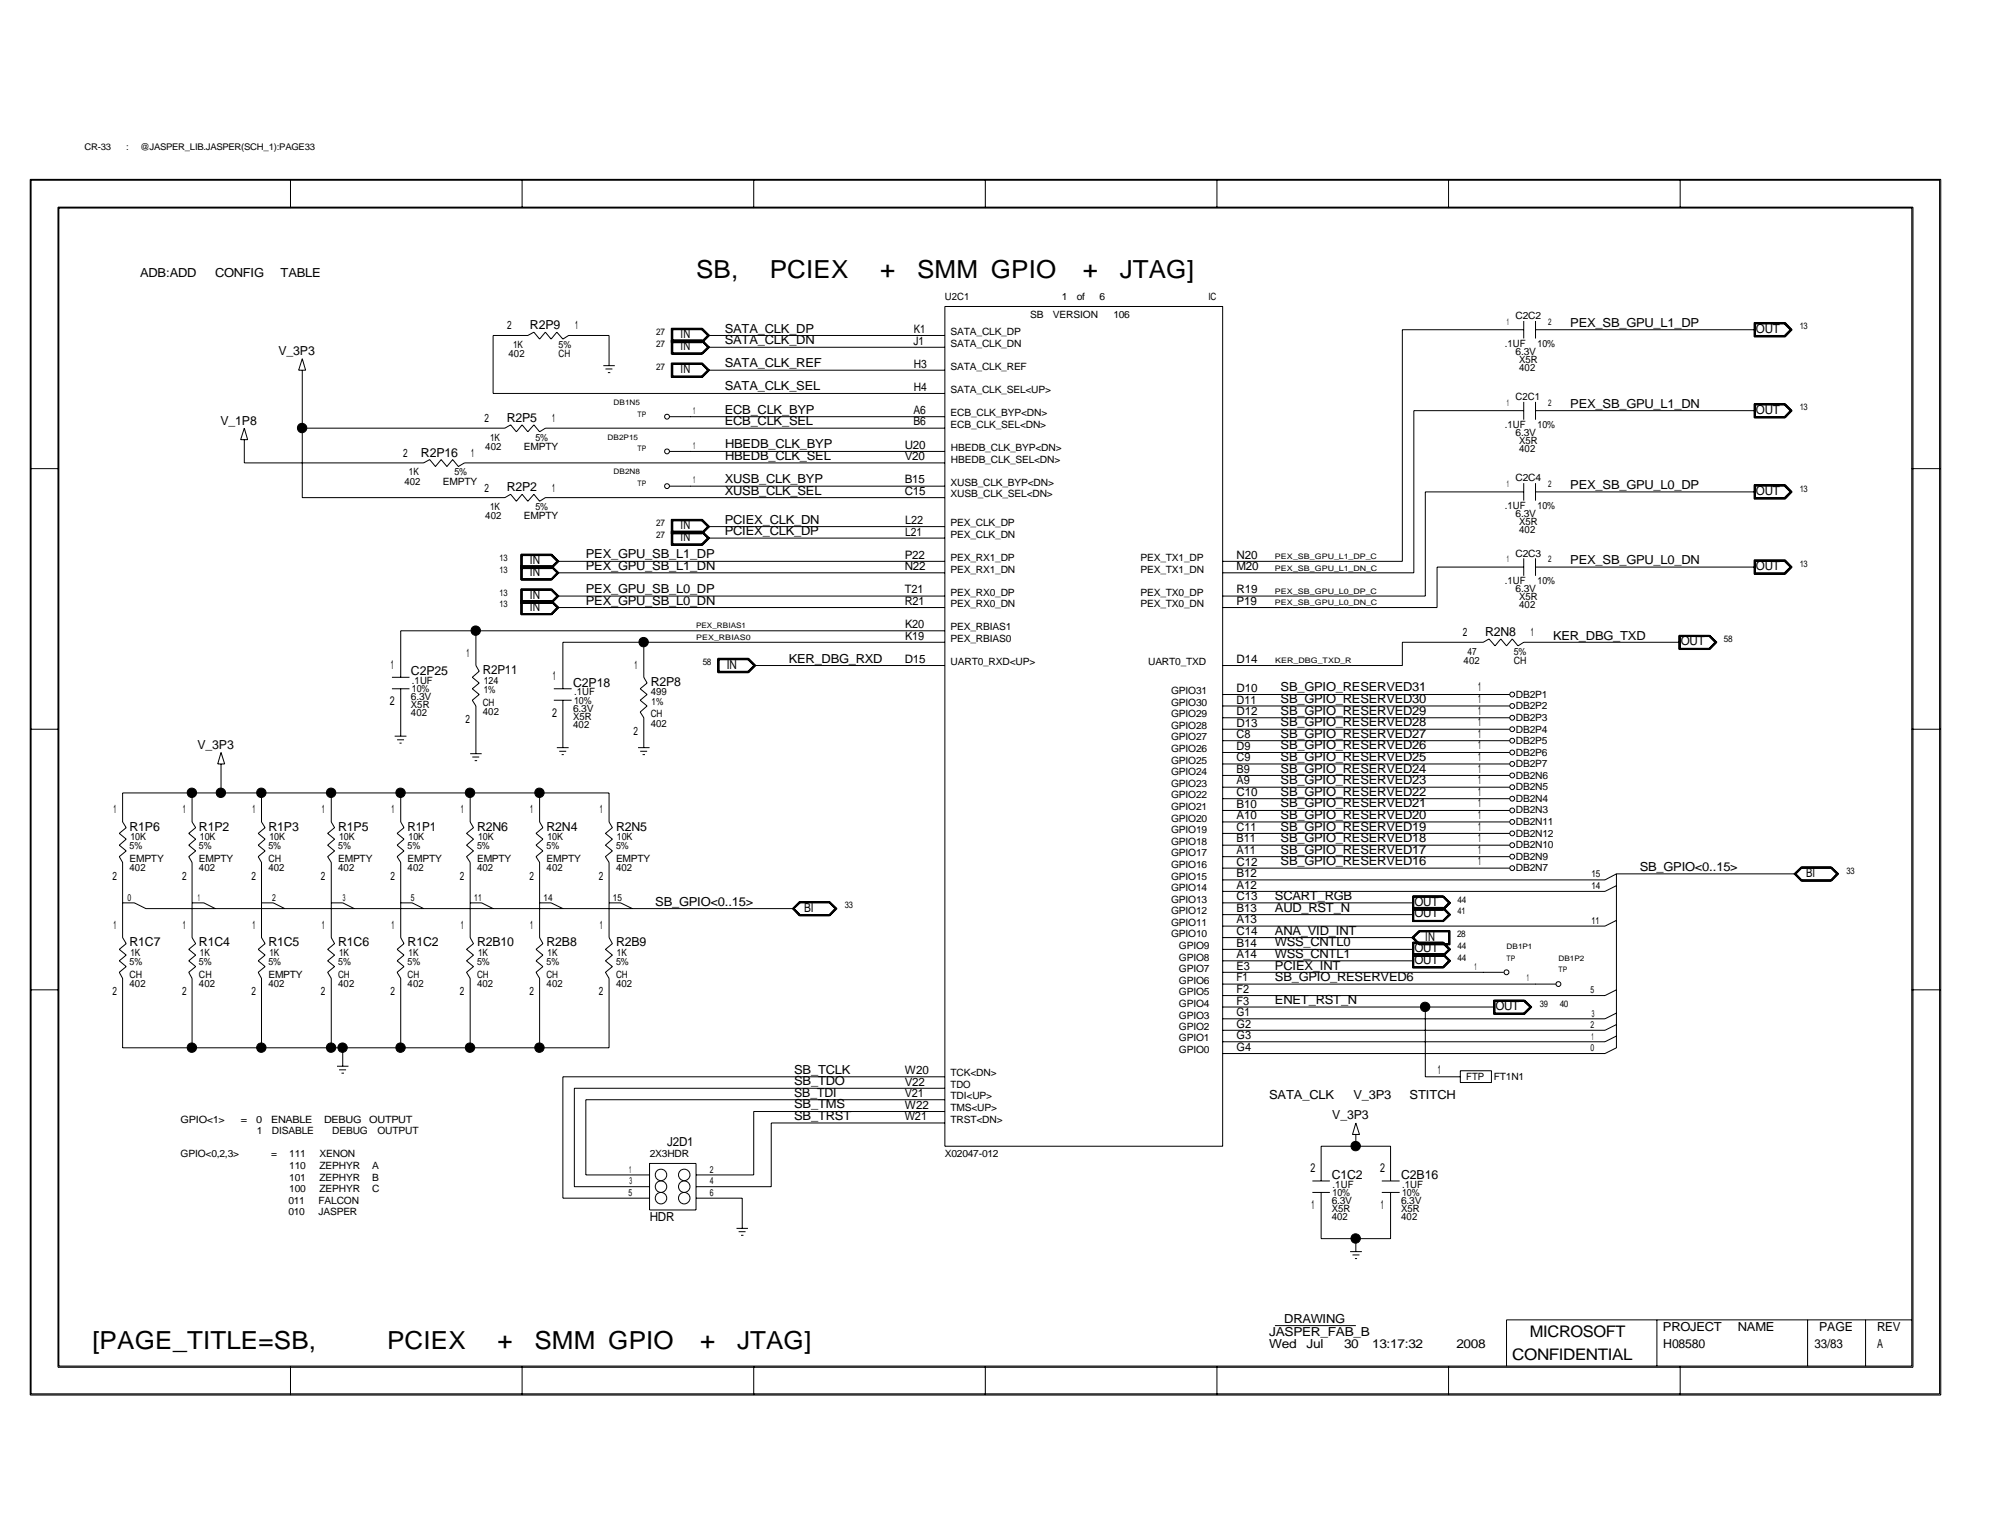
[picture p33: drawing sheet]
<svg xmlns="http://www.w3.org/2000/svg" width="279mm" height="216mm" viewBox="0 0 279 216" stroke-linecap="round" stroke-linejoin="round" font-family="sans-serif">
<defs><g id="words">
<g font-size="3.5">
<text x="97.6" y="38.9">SB,</text>
<text x="107.9" y="38.9">PCIEX</text>
<text x="123.4" y="38.9">+</text>
<text x="128.6" y="38.9">SMM GPIO</text>
<text x="151.8" y="38.9">+</text>
<text x="157" y="38.9">JTAG]</text>
<text x="13" y="189.1">[PAGE_TITLE=SB,</text>
<text x="54.3" y="189.1">PCIEX</text>
<text x="69.8" y="189.1">+</text>
<text x="74.9" y="189.1">SMM GPIO</text>
<text x="98.2" y="189.1">+</text>
<text x="103.3" y="189.1">JTAG]</text>
</g>
<g font-size="2.2">
<text x="212" y="190.7">CONFIDENTIAL</text>
<text x="214.5" y="187.4">MICROSOFT</text>
</g>
<g font-size="1.7">
<text x="19.6" y="38.8">ADB:ADD</text>
<text x="30.1" y="38.8">CONFIG</text>
<text x="39.3" y="38.8">TABLE</text>
<text x="74.3" y="46.1">R2P9</text>
<text x="95.4" y="47.5">IN</text>
<text x="101.6" y="46.7">SATA_CLK_DP</text>
<text x="220.1" y="45.8">PEX_SB_GPU_L1_DP</text>
<text x="246.2" y="46.7">OUT</text>
<text x="39" y="49.8">V_3P3</text>
<text x="95.4" y="52.3">IN</text>
<text x="95.4" y="49.1">IN</text>
<text x="101.6" y="51.5">SATA_CLK_REF</text>
<text x="101.6" y="48.3">SATA_CLK_DN</text>
<text x="30.9" y="59.5">V_1P8</text>
<text x="71" y="59.1">R2P5</text>
<text x="101.6" y="58">ECB_CLK_BYP</text>
<text x="101.6" y="59.6">ECB_CLK_SEL</text>
<text x="101.6" y="54.7">SATA_CLK_SEL</text>
<text x="220.1" y="57.2">PEX_SB_GPU_L1_DN</text>
<text x="246.2" y="58">OUT</text>
<text x="59" y="64">R2P16</text>
<text x="101.6" y="62.9">HBEDB_CLK_BYP</text>
<text x="101.6" y="64.5">HBEDB_CLK_SEL</text>
<text x="71" y="68.9">R2P2</text>
<text x="101.6" y="69.3">XUSB_CLK_SEL</text>
<text x="101.6" y="67.7">XUSB_CLK_BYP</text>
<text x="220.1" y="68.5">PEX_SB_GPU_L0_DP</text>
<text x="246.2" y="69.3">OUT</text>
<text x="95.4" y="75.9">IN</text>
<text x="95.4" y="74.2">IN</text>
<text x="101.6" y="73.4">PCIEX_CLK_DN</text>
<text x="101.6" y="75.1">PCIEX_CLK_DP</text>
<text x="74.3" y="84">IN</text>
<text x="74.3" y="80.7">IN</text>
<text x="74.3" y="79.1">IN</text>
<text x="82.1" y="83.1">PEX_GPU_SB_L0_DP</text>
<text x="82.1" y="79.9">PEX_GPU_SB_L1_DN</text>
<text x="82.1" y="78.3">PEX_GPU_SB_L1_DP</text>
<text x="220.1" y="79.1">PEX_SB_GPU_L0_DN</text>
<text x="246.2" y="79.9">OUT</text>
<text x="74.3" y="85.6">IN</text>
<text x="82.1" y="84.8">PEX_GPU_SB_L0_DN</text>
<text x="208.2" y="89.2">R2N8</text>
<text x="217.7" y="89.7">KER_DBG_TXD</text>
<text x="54.8" y="93.7">1</text>
<text x="57.6" y="94.7">C2P25</text>
<text x="67.7" y="94.5">R2P11</text>
<text x="77.5" y="95.3">1</text>
<text x="101.9" y="93.7">IN</text>
<text x="110.6" y="92.9">KER_DBG_RXD</text>
<text x="235.6" y="90.5">OUT</text>
<text x="54.7" y="98.9">2</text>
<text x="77.4" y="100.5">2</text>
<text x="80.3" y="96.3">C2P18</text>
<text x="91.2" y="96.1">R2P8</text>
<text x="179.5" y="96.9">SB_GPIO_RESERVED31</text>
<text x="179.5" y="98.6">SB_GPIO_RESERVED30</text>
<text x="179.5" y="101.8">SB_GPIO_RESERVED28</text>
<text x="179.5" y="100.2">SB_GPIO_RESERVED29</text>
<text x="207.2" y="98.6">1</text>
<text x="207.2" y="100.2">1</text>
<text x="207.2" y="101.8">1</text>
<text x="207.2" y="96.9">1</text>
<text x="27.7" y="105">V_3P3</text>
<text x="179.5" y="106.7">SB_GPIO_RESERVED25</text>
<text x="179.5" y="105.1">SB_GPIO_RESERVED26</text>
<text x="179.5" y="103.5">SB_GPIO_RESERVED27</text>
<text x="207.2" y="103.5">1</text>
<text x="207.2" y="105.1">1</text>
<text x="207.2" y="106.7">1</text>
<text x="179.5" y="108.3">SB_GPIO_RESERVED24</text>
<text x="179.5" y="113.2">SB_GPIO_RESERVED21</text>
<text x="179.5" y="111.5">SB_GPIO_RESERVED22</text>
<text x="179.5" y="109.9">SB_GPIO_RESERVED23</text>
<text x="207.2" y="113.2">1</text>
<text x="207.2" y="111.5">1</text>
<text x="207.2" y="109.9">1</text>
<text x="207.2" y="108.3">1</text>
<text x="18.2" y="116.5">R1P6</text>
<text x="27.9" y="116.5">R1P2</text>
<text x="37.6" y="116.5">R1P3</text>
<text x="47.4" y="116.5">R1P5</text>
<text x="57.1" y="116.5">R1P1</text>
<text x="66.9" y="116.5">R2N6</text>
<text x="76.6" y="116.5">R2N4</text>
<text x="86.4" y="116.5">R2N5</text>
<text x="179.5" y="114.8">SB_GPIO_RESERVED20</text>
<text x="179.5" y="116.5">SB_GPIO_RESERVED19</text>
<text x="179.5" y="118.1">SB_GPIO_RESERVED18</text>
<text x="179.5" y="119.7">SB_GPIO_RESERVED17</text>
<text x="207.2" y="119.7">1</text>
<text x="207.2" y="118.1">1</text>
<text x="207.2" y="116.5">1</text>
<text x="207.2" y="114.8">1</text>
<text x="179.5" y="121.3">SB_GPIO_RESERVED16</text>
<text x="207.2" y="121.3">1</text>
<text x="229.9" y="122.1">SB_GPIO&lt;0..15&gt;</text>
<text x="253.2" y="122.9">BI</text>
<text x="91.9" y="127">SB_GPIO&lt;0..15&gt;</text>
<text x="112.7" y="127.8">BI</text>
<text x="178.7" y="126.2">SCART_RGB</text>
<text x="178.7" y="131.1">ANA_VID_INT</text>
<text x="178.7" y="127.8">AUD_RST_N</text>
<text x="198.3" y="127">OUT</text>
<text x="198.3" y="128.6">OUT</text>
<text x="199.8" y="131.9">IN</text>
<text x="18.2" y="132.7">R1C7</text>
<text x="27.9" y="132.7">R1C4</text>
<text x="37.6" y="132.7">R1C5</text>
<text x="47.4" y="132.7">R1C6</text>
<text x="57.1" y="132.7">R1C2</text>
<text x="66.9" y="132.7">R2B10</text>
<text x="76.6" y="132.7">R2B8</text>
<text x="86.4" y="132.7">R2B9</text>
<text x="178.7" y="135.9">PCIEX_INT</text>
<text x="178.7" y="134.3">WSS_CNTL1</text>
<text x="178.7" y="132.7">WSS_CNTL0</text>
<text x="178.7" y="137.5">SB_GPIO_RESERVED6</text>
<text x="198.3" y="133.5">OUT</text>
<text x="198.3" y="135.1">OUT</text>
<text x="178.7" y="140.8">ENET_RST_N</text>
<text x="209.6" y="141.6">OUT</text>
<text x="111.3" y="150.5">SB_TCLK</text>
<text x="111.3" y="155.4">SB_TMS</text>
<text x="111.3" y="152.1">SB_TDO</text>
<text x="111.3" y="153.8">SB_TDI</text>
<text x="177.9" y="154.1">SATA_CLK</text>
<text x="189.7" y="154.1">V_3P3</text>
<text x="197.6" y="154.1">STITCH</text>
<text x="201.5" y="150.5">1</text>
<text x="93.5" y="160.6">J2D1</text>
<text x="111.3" y="157">SB_TRST</text>
<text x="186.8" y="156.9">V_3P3</text>
<text x="183.7" y="164.3">2</text>
<text x="186.7" y="165.3">C1C2</text>
<text x="193.5" y="164.3">2</text>
<text x="196.4" y="165.3">C2B16</text>
<text x="91.1" y="171.2">HDR</text>
<text x="183.9" y="169.5">1</text>
<text x="193.6" y="169.5">1</text>
<text x="180" y="185.4">DRAWING</text>
<text x="177.9" y="189">Wed</text>
<text x="177.9" y="187.4">JASPER_FAB_B</text>
<text x="183.2" y="189">Jul</text>
<text x="188.4" y="189">30</text>
<text x="192.4" y="189">13:17:32</text>
<text x="204.2" y="189">2008</text>
<text x="233.1" y="186.6">PROJECT</text>
<text x="233.2" y="189">H08580</text>
<text x="243.6" y="186.6">NAME</text>
<text x="254.4" y="189">33/83</text>
<text x="255" y="186.6">PAGE</text>
<text x="263.1" y="189">A</text>
<text x="263.1" y="186.6">REV</text>
</g>
<g font-size="1.6">
<text x="71.1" y="46.2">2</text>
<text x="80.6" y="46.2">1</text>
<text x="128.1" y="46.7">K1</text>
<text x="128.1" y="48.3">J1</text>
<text x="128.1" y="51.6">H3</text>
<text x="67.9" y="59.2">2</text>
<text x="77.4" y="59.2">1</text>
<text x="128.1" y="58">A6</text>
<text x="128.1" y="59.6">B6</text>
<text x="128.1" y="54.8">H4</text>
<text x="56.5" y="64.1">2</text>
<text x="66" y="64.1">1</text>
<text x="126.8" y="62.9">U20</text>
<text x="126.8" y="64.5">V20</text>
<text x="67.9" y="68.9">2</text>
<text x="77.4" y="68.9">1</text>
<text x="126.8" y="67.8">B15</text>
<text x="126.8" y="69.4">C15</text>
<text x="126.9" y="75.1">L21</text>
<text x="126.9" y="73.4">L22</text>
<text x="126.8" y="80">N22</text>
<text x="126.8" y="78.3">P22</text>
<text x="126.8" y="83.2">T21</text>
<text x="173.4" y="83.2">R19</text>
<text x="173.4" y="80">M20</text>
<text x="173.4" y="78.3">N20</text>
<text x="126.8" y="84.8">R21</text>
<text x="126.9" y="89.7">K19</text>
<text x="126.9" y="88.1">K20</text>
<text x="173.4" y="84.8">P19</text>
<text x="205.1" y="89.2">2</text>
<text x="214.6" y="89.2">1</text>
<text x="65.4" y="92.1">1</text>
<text x="88.9" y="93.8">1</text>
<text x="126.8" y="92.9">D15</text>
<text x="173.4" y="92.9">D14</text>
<text x="65.3" y="101.4">2</text>
<text x="173.4" y="101.9">D13</text>
<text x="173.4" y="100.2">D12</text>
<text x="173.4" y="98.6">D11</text>
<text x="173.4" y="97">D10</text>
<text x="88.8" y="103">2</text>
<text x="173.4" y="106.7">C9</text>
<text x="173.4" y="105.1">D9</text>
<text x="173.4" y="103.5">C8</text>
<text x="173.4" y="113.2">B10</text>
<text x="173.4" y="111.6">C10</text>
<text x="173.4" y="110">A9</text>
<text x="173.4" y="108.4">B9</text>
<text x="15.9" y="114">1</text>
<text x="25.7" y="114">1</text>
<text x="35.4" y="114">1</text>
<text x="45.1" y="114">1</text>
<text x="54.9" y="114">1</text>
<text x="64.6" y="114">1</text>
<text x="74.3" y="114">1</text>
<text x="84.1" y="114">1</text>
<text x="173.4" y="119.7">A11</text>
<text x="173.4" y="118.1">B11</text>
<text x="173.4" y="116.5">C11</text>
<text x="173.4" y="114.9">A10</text>
<text x="15.8" y="123.3">2</text>
<text x="25.5" y="123.3">2</text>
<text x="35.3" y="123.3">2</text>
<text x="45" y="123.3">2</text>
<text x="54.7" y="123.3">2</text>
<text x="64.5" y="123.3">2</text>
<text x="74.2" y="123.3">2</text>
<text x="83.9" y="123.3">2</text>
<text x="173.4" y="124.6">A12</text>
<text x="173.4" y="123">B12</text>
<text x="173.4" y="121.4">C12</text>
<text x="15.9" y="130.3">1</text>
<text x="25.7" y="130.3">1</text>
<text x="35.4" y="130.3">1</text>
<text x="45.1" y="130.3">1</text>
<text x="54.9" y="130.3">1</text>
<text x="64.6" y="130.3">1</text>
<text x="74.3" y="130.3">1</text>
<text x="84.1" y="130.3">1</text>
<text x="173.4" y="131.1">C14</text>
<text x="173.4" y="129.5">A13</text>
<text x="173.4" y="127.8">B13</text>
<text x="173.4" y="126.2">C13</text>
<text x="173.4" y="137.6">F1</text>
<text x="173.4" y="136">E3</text>
<text x="173.4" y="134.3">A14</text>
<text x="173.4" y="132.7">B14</text>
<text x="15.8" y="139.5">2</text>
<text x="25.5" y="139.5">2</text>
<text x="35.3" y="139.5">2</text>
<text x="45" y="139.5">2</text>
<text x="54.7" y="139.5">2</text>
<text x="64.5" y="139.5">2</text>
<text x="74.2" y="139.5">2</text>
<text x="83.9" y="139.5">2</text>
<text x="173.4" y="142.5">G1</text>
<text x="173.4" y="140.8">F3</text>
<text x="173.4" y="139.2">F2</text>
<text x="173.4" y="147.3">G4</text>
<text x="173.4" y="145.7">G3</text>
<text x="173.4" y="144.1">G2</text>
<text x="126.8" y="150.6">W20</text>
<text x="126.8" y="153.8">V21</text>
<text x="126.8" y="152.2">V22</text>
<text x="126.8" y="155.4">W22</text>
<text x="126.8" y="157.1">W21</text>
</g>
<g font-size="1.4">
<text x="132.5" y="42.1">U2C1</text>
<text x="133.3" y="47">SATA_CLK_DP</text>
<text x="144.4" y="44.6">SB</text>
<text x="147.6" y="44.6">VERSION</text>
<text x="148.8" y="42.1">1</text>
<text x="151" y="42.1">of</text>
<text x="154.1" y="42.1">6</text>
<text x="156.1" y="44.6">106</text>
<text x="169.4" y="42.1">IC</text>
<text x="212.5" y="44.7">C2C2</text>
<text x="71.3" y="50.1">402</text>
<text x="71.9" y="48.8">1K</text>
<text x="78.3" y="48.8">5%</text>
<text x="78.3" y="50.1">CH</text>
<text x="133.3" y="51.9">SATA_CLK_REF</text>
<text x="133.3" y="48.6">SATA_CLK_DN</text>
<text x="210.9" y="48.6">.1UF</text>
<text x="212.5" y="49.7">6.3V</text>
<text x="213" y="52">402</text>
<text x="213" y="50.9">X5R</text>
<text x="215.6" y="48.6">10%</text>
<text x="97.2" y="58">1</text>
<text x="133.3" y="58.4">ECB_CLK_BYP&lt;DN&gt;</text>
<text x="133.3" y="55.1">SATA_CLK_SEL&lt;UP&gt;</text>
<text x="133.3" y="60">ECB_CLK_SEL&lt;DN&gt;</text>
<text x="210.9" y="60">.1UF</text>
<text x="212.5" y="56.1">C2C1</text>
<text x="215.6" y="60">10%</text>
<text x="68" y="63.1">402</text>
<text x="68.7" y="61.8">1K</text>
<text x="73.4" y="63.1">EMPTY</text>
<text x="75.1" y="61.8">5%</text>
<text x="97.2" y="62.9">1</text>
<text x="133.3" y="64.9">HBEDB_CLK_SEL&lt;DN&gt;</text>
<text x="133.3" y="63.2">HBEDB_CLK_BYP&lt;DN&gt;</text>
<text x="212.5" y="61.1">6.3V</text>
<text x="213" y="63.4">402</text>
<text x="213" y="62.3">X5R</text>
<text x="56.7" y="67.9">402</text>
<text x="57.3" y="66.6">1K</text>
<text x="62.1" y="67.9">EMPTY</text>
<text x="63.7" y="66.6">5%</text>
<text x="68.7" y="71.5">1K</text>
<text x="75.1" y="71.5">5%</text>
<text x="97.2" y="67.8">1</text>
<text x="133.3" y="69.7">XUSB_CLK_SEL&lt;DN&gt;</text>
<text x="133.3" y="68.1">XUSB_CLK_BYP&lt;DN&gt;</text>
<text x="210.9" y="71.3">.1UF</text>
<text x="212.5" y="67.4">C2C4</text>
<text x="215.6" y="71.3">10%</text>
<text x="68" y="72.8">402</text>
<text x="73.4" y="72.8">EMPTY</text>
<text x="133.3" y="73.8">PEX_CLK_DP</text>
<text x="133.3" y="75.4">PEX_CLK_DN</text>
<text x="212.5" y="72.5">6.3V</text>
<text x="213" y="73.6">X5R</text>
<text x="213" y="74.8">402</text>
<text x="133.3" y="78.7">PEX_RX1_DP</text>
<text x="133.3" y="80.3">PEX_RX1_DN</text>
<text x="133.3" y="83.5">PEX_RX0_DP</text>
<text x="159.9" y="83.5">PEX_TX0_DP</text>
<text x="159.9" y="80.3">PEX_TX1_DN</text>
<text x="159.9" y="78.7">PEX_TX1_DP</text>
<text x="210.9" y="81.9">.1UF</text>
<text x="212.5" y="78">C2C3</text>
<text x="212.5" y="83.1">6.3V</text>
<text x="215.6" y="81.9">10%</text>
<text x="133.3" y="85.1">PEX_RX0_DN</text>
<text x="133.3" y="88.4">PEX_RBIAS1</text>
<text x="159.9" y="85.1">PEX_TX0_DN</text>
<text x="213" y="84.2">X5R</text>
<text x="213" y="85.3">402</text>
<text x="57.7" y="95.9">.1UF</text>
<text x="67.8" y="95.9">124</text>
<text x="133.3" y="90">PEX_RBIAS0</text>
<text x="133.3" y="93.3">UART0_RXD&lt;UP&gt;</text>
<text x="161" y="93.3">UART0_TXD</text>
<text x="205.2" y="93.1">402</text>
<text x="205.7" y="91.8">47</text>
<text x="212.2" y="91.8">5%</text>
<text x="212.2" y="93.1">CH</text>
<text x="57.6" y="98.1">6.3V</text>
<text x="57.6" y="100.4">402</text>
<text x="57.6" y="99.3">X5R</text>
<text x="57.7" y="97">10%</text>
<text x="67.7" y="98.9">CH</text>
<text x="67.7" y="100.2">402</text>
<text x="67.8" y="97.2">1%</text>
<text x="80.3" y="100.9">X5R</text>
<text x="80.3" y="99.8">6.3V</text>
<text x="80.5" y="97.5">.1UF</text>
<text x="80.5" y="98.6">10%</text>
<text x="91.2" y="100.6">CH</text>
<text x="91.2" y="101.9">402</text>
<text x="91.2" y="97.5">499</text>
<text x="91.4" y="98.8">1%</text>
<text x="164.2" y="97.3">GPIO31</text>
<text x="164.2" y="98.9">GPIO30</text>
<text x="164.2" y="100.6">GPIO29</text>
<text x="212.5" y="99.4">DB2P2</text>
<text x="212.5" y="101">DB2P3</text>
<text x="212.5" y="97.8">DB2P1</text>
<text x="80.3" y="102">402</text>
<text x="164.2" y="103.8">GPIO27</text>
<text x="164.2" y="105.5">GPIO26</text>
<text x="164.2" y="107.1">GPIO25</text>
<text x="164.2" y="102.2">GPIO28</text>
<text x="212.5" y="102.7">DB2P4</text>
<text x="212.5" y="104.3">DB2P5</text>
<text x="212.5" y="105.9">DB2P6</text>
<text x="212.5" y="107.6">DB2P7</text>
<text x="164.2" y="113.6">GPIO21</text>
<text x="164.2" y="111.9">GPIO22</text>
<text x="164.2" y="110.3">GPIO23</text>
<text x="164.2" y="108.7">GPIO24</text>
<text x="212.5" y="112.4">DB2N4</text>
<text x="212.5" y="110.8">DB2N5</text>
<text x="212.5" y="109.2">DB2N6</text>
<text x="18.2" y="119.1">5%</text>
<text x="18.3" y="117.8">10K</text>
<text x="27.9" y="119.1">5%</text>
<text x="28" y="117.8">10K</text>
<text x="37.6" y="119.1">5%</text>
<text x="37.8" y="117.8">10K</text>
<text x="47.4" y="119.1">5%</text>
<text x="47.5" y="117.8">10K</text>
<text x="57.1" y="119.1">5%</text>
<text x="57.3" y="117.8">10K</text>
<text x="66.9" y="119.1">5%</text>
<text x="67" y="117.8">10K</text>
<text x="76.6" y="119.1">5%</text>
<text x="76.8" y="117.8">10K</text>
<text x="86.4" y="119.1">5%</text>
<text x="86.5" y="117.8">10K</text>
<text x="164.2" y="115.2">GPIO20</text>
<text x="164.2" y="118.4">GPIO18</text>
<text x="164.2" y="116.8">GPIO19</text>
<text x="212.5" y="118.9">DB2N10</text>
<text x="212.5" y="117.3">DB2N12</text>
<text x="212.5" y="115.7">DB2N11</text>
<text x="212.5" y="114">DB2N3</text>
<text x="18.2" y="120.9">EMPTY</text>
<text x="18.2" y="122.2">402</text>
<text x="27.9" y="120.9">EMPTY</text>
<text x="27.9" y="122.2">402</text>
<text x="37.6" y="120.9">CH</text>
<text x="37.6" y="122.2">402</text>
<text x="47.4" y="120.9">EMPTY</text>
<text x="47.4" y="122.2">402</text>
<text x="57.1" y="120.9">EMPTY</text>
<text x="57.1" y="122.2">402</text>
<text x="66.9" y="120.9">EMPTY</text>
<text x="66.9" y="122.2">402</text>
<text x="76.6" y="120.9">EMPTY</text>
<text x="76.6" y="122.2">402</text>
<text x="86.4" y="120.9">EMPTY</text>
<text x="86.4" y="122.2">402</text>
<text x="164.2" y="121.7">GPIO16</text>
<text x="164.2" y="120.1">GPIO17</text>
<text x="164.2" y="123.3">GPIO15</text>
<text x="164.2" y="124.9">GPIO14</text>
<text x="212.5" y="122.2">DB2N7</text>
<text x="212.5" y="120.5">DB2N9</text>
<text x="223.1" y="123">15</text>
<text x="223.1" y="124.7">14</text>
<text x="17.9" y="126.3">0</text>
<text x="27.7" y="126.3">1</text>
<text x="38.1" y="126.3">2</text>
<text x="48" y="126.3">3</text>
<text x="57.6" y="126.3">5</text>
<text x="66.5" y="126.3">11</text>
<text x="76.2" y="126.3">14</text>
<text x="85.9" y="126.3">15</text>
<text x="164.2" y="129.8">GPIO11</text>
<text x="164.2" y="128.2">GPIO12</text>
<text x="164.2" y="131.4">GPIO10</text>
<text x="164.2" y="126.5">GPIO13</text>
<text x="223.1" y="129.5">11</text>
<text x="18.2" y="137.1">CH</text>
<text x="18.2" y="135.3">5%</text>
<text x="18.3" y="134">1K</text>
<text x="27.9" y="137.1">CH</text>
<text x="27.9" y="135.3">5%</text>
<text x="28" y="134">1K</text>
<text x="37.6" y="137.1">EMPTY</text>
<text x="37.6" y="135.3">5%</text>
<text x="37.8" y="134">1K</text>
<text x="47.4" y="137.1">CH</text>
<text x="47.4" y="135.3">5%</text>
<text x="47.5" y="134">1K</text>
<text x="57.1" y="135.3">5%</text>
<text x="57.1" y="137.1">CH</text>
<text x="57.3" y="134">1K</text>
<text x="66.9" y="135.3">5%</text>
<text x="66.9" y="137.1">CH</text>
<text x="67" y="134">1K</text>
<text x="76.6" y="137.1">CH</text>
<text x="76.6" y="135.3">5%</text>
<text x="76.8" y="134">1K</text>
<text x="86.4" y="135.3">5%</text>
<text x="86.4" y="137.1">CH</text>
<text x="86.5" y="134">1K</text>
<text x="165.3" y="137.9">GPIO6</text>
<text x="165.3" y="136.3">GPIO7</text>
<text x="165.3" y="134.7">GPIO8</text>
<text x="165.3" y="133.1">GPIO9</text>
<text x="206.7" y="136">1</text>
<text x="214" y="137.6">1</text>
<text x="18.2" y="138.4">402</text>
<text x="27.9" y="138.4">402</text>
<text x="37.6" y="138.4">402</text>
<text x="47.4" y="138.4">402</text>
<text x="57.1" y="138.4">402</text>
<text x="66.9" y="138.4">402</text>
<text x="76.6" y="138.4">402</text>
<text x="86.4" y="138.4">402</text>
<text x="165.3" y="139.5">GPIO5</text>
<text x="165.3" y="141.1">GPIO4</text>
<text x="165.3" y="142.8">GPIO3</text>
<text x="223" y="139.3">5</text>
<text x="223.1" y="142.5">3</text>
<text x="165.3" y="146">GPIO1</text>
<text x="165.3" y="144.4">GPIO2</text>
<text x="165.3" y="147.7">GPIO0</text>
<text x="223" y="147.4">0</text>
<text x="223" y="144.1">2</text>
<text x="223.1" y="145.8">1</text>
<text x="133.3" y="152.5">TDO</text>
<text x="133.3" y="150.9">TCK&lt;DN&gt;</text>
<text x="133.3" y="155.8">TMS&lt;UP&gt;</text>
<text x="133.3" y="154.1">TDI&lt;UP&gt;</text>
<text x="205.5" y="151.4">FTP</text>
<text x="209.4" y="151.4">FT1N1</text>
<text x="25.3" y="157.4">GPIO&lt;1&gt;</text>
<text x="33.8" y="157.4">=</text>
<text x="35.9" y="157.4">0</text>
<text x="36" y="159">1</text>
<text x="38" y="157.4">ENABLE</text>
<text x="38.1" y="159">DISABLE</text>
<text x="45.4" y="157.4">DEBUG</text>
<text x="46.6" y="159">DEBUG</text>
<text x="51.8" y="157.4">OUTPUT</text>
<text x="52.9" y="159">OUTPUT</text>
<text x="133.3" y="157.4">TRST&lt;DN&gt;</text>
<text x="25.3" y="162.3">GPIO&lt;0,2,3&gt;</text>
<text x="38" y="162.3">=</text>
<text x="40.6" y="162.3">111</text>
<text x="40.6" y="163.9">110</text>
<text x="40.6" y="165.5">101</text>
<text x="40.6" y="167.1">100</text>
<text x="44.8" y="162.3">XENON</text>
<text x="44.8" y="163.9">ZEPHYR</text>
<text x="44.8" y="165.5">ZEPHYR</text>
<text x="44.8" y="167.1">ZEPHYR</text>
<text x="52.2" y="163.9">A</text>
<text x="52.2" y="165.5">B</text>
<text x="52.2" y="167.1">C</text>
<text x="88.1" y="167.6">5</text>
<text x="88.2" y="164.4">1</text>
<text x="88.3" y="166">3</text>
<text x="91.1" y="162.3">2X3HDR</text>
<text x="99.5" y="164.4">2</text>
<text x="99.5" y="166">4</text>
<text x="99.5" y="167.6">6</text>
<text x="132.5" y="162.3">X02047-012</text>
<text x="186.8" y="166.5">.1UF</text>
<text x="186.8" y="167.6">10%</text>
<text x="196.6" y="166.5">.1UF</text>
<text x="196.6" y="167.6">10%</text>
<text x="40.4" y="168.7">011</text>
<text x="40.4" y="170.4">010</text>
<text x="44.7" y="168.7">FALCON</text>
<text x="44.7" y="170.4">JASPER</text>
<text x="186.7" y="168.7">6.3V</text>
<text x="186.7" y="169.9">X5R</text>
<text x="186.7" y="171">402</text>
<text x="196.4" y="168.7">6.3V</text>
<text x="196.4" y="169.9">X5R</text>
<text x="196.4" y="171">402</text>
</g>
<g font-size="1.3">
<text x="11.9" y="21">CR-33</text>
<text x="17.7" y="21">:</text>
<text x="19.6" y="21">@JASPER_LIB.JASPER(SCH_1):PAGE33</text>
<text x="92" y="47">27</text>
<text x="211.2" y="45.6">1</text>
<text x="217" y="45.6">2</text>
<text x="252.3" y="46.2">13</text>
<text x="92" y="51.9">27</text>
<text x="92" y="48.6">27</text>
<text x="211.2" y="56.9">1</text>
<text x="217" y="56.9">2</text>
<text x="252.3" y="57.5">13</text>
<text x="211.2" y="68.3">1</text>
<text x="217" y="68.3">2</text>
<text x="252.3" y="68.9">13</text>
<text x="92" y="73.8">27</text>
<text x="92" y="75.4">27</text>
<text x="70" y="83.5">13</text>
<text x="70" y="80.3">13</text>
<text x="70" y="78.7">13</text>
<text x="211.2" y="78.8">1</text>
<text x="217" y="78.8">2</text>
<text x="252.3" y="79.5">13</text>
<text x="70" y="85.1">13</text>
<text x="98.5" y="93.3">58</text>
<text x="241.7" y="90">58</text>
<text x="258.9" y="122.5">33</text>
<text x="118.4" y="127.3">33</text>
<text x="204.3" y="131.4">28</text>
<text x="204.3" y="126.5">44</text>
<text x="204.3" y="128.2">41</text>
<text x="204.3" y="134.7">44</text>
<text x="204.3" y="133.1">44</text>
<text x="215.9" y="141.1">39</text>
<text x="218.7" y="141.1">40</text>
</g>
<g font-size="1.1">
<text x="86" y="56.8">DB1N5</text>
<text x="89.4" y="58.4">TP</text>
<text x="85.2" y="61.6">DB2P15</text>
<text x="89.4" y="63.3">TP</text>
<text x="86" y="66.5">DB2N8</text>
<text x="89.4" y="68.2">TP</text>
<text x="178.7" y="83.2">PEX_SB_GPU_L0_DP_C</text>
<text x="178.7" y="78.4">PEX_SB_GPU_L1_DP_C</text>
<text x="178.7" y="80">PEX_SB_GPU_L1_DN_C</text>
<text x="97.6" y="89.7">PEX_RBIAS0</text>
<text x="97.6" y="88.1">PEX_RBIAS1</text>
<text x="178.7" y="84.9">PEX_SB_GPU_L0_DN_C</text>
<text x="178.8" y="93">KER_DBG_TXD_R</text>
<text x="211.2" y="133.1">DB1P1</text>
<text x="211.2" y="134.7">TP</text>
<text x="218.5" y="134.7">DB1P2</text>
<text x="218.5" y="136.3">TP</text>
</g>
</g></defs>
<g fill="none" stroke="#000" stroke-width=".14">
<path d="M4.2 25.1h267.9v170.5h-267.9zM4.4 25.3h267.5v170.1h-267.5zM8.1 29h260.1v162.7h-260.1zM8.3 29.2h259.7v162.3h-259.7zM40.7 25.1v4.1M73.2 25.1v4.1M105.7 25.1v4.1M138.1 25.1v4.1M170.6 25.1v4.1M203.1 25.1v4.1M235.5 25.1v4.1M42.4 50.3l.4 1.6h-.9z"/>
<path d="M42.4 51.9v17.9h28.4l.8-.5 .8 1 .8-1 .8 1 .8-1 .8 1 .9-.5h56M84.6 51.3h1.6M84.9 51.7h1M85.2 52.2h.4M85.4 51.3v-4.3h-5.7l-.8 .5-.8-.9-.8 .9-.8-.9-.9 .9-.8-.9-.8 .4h-4.9v8.2h63.4M93.9 58.4h38.6M94.1 47.7h4.4l1 1-1 1h-4.4v-3.7h4.4l1 1-1 1h-4.4M94.1 50.9h4.4l1 1-1 1h-4.4zM94.2 47.7h4.2l1 1-1 .9h-4.2v-3.5h4.2l1 .9-1 1h-4.2M94.2 51h4.2l1 .9-1 1h-4.2zM94.2 47.8h4.2l.9 .9-.9 .8h-4.2v-3.3h4.2l.9 .8-.9 .9h-4.2M94.2 51.1h4.2l.9 .8-.9 .9h-4.2z"/>
<path d="M94.3 51.1h4.1l.8 .8-.8 .8h-4.1zM94.3 47.8h4.1M98.4 47.8l.8 .9M99.2 47h33.3M99.2 48.7h33.3M99.2 51.9h33.3M99.2 47l-.8-.8h-4.1v3.3h4.1l.8-.8M99.2 47l-.8 .8M132.5 43h38.9v117.7h-38.9zM213.6 57.6h-15.4v22.7h-26.8M213.6 46.2h-17v32.5h-25.2M213.6 45v2.5"/>
<path d="M213.6 56.3v2.5M215.3 46.2h30.8M215.3 45v2.5M215.3 56.3v2.5M215.3 57.6h30.8M245.9 45.2h4.4l.9 1-.9 1h-4.4zM245.9 56.6h4.4l.9 1-.9 1h-4.4zM246 45.3h4.2l1 .9-1 1h-4.2zM246 56.6h4.2l1 1-1 .9h-4.2zM246 45.3h4.2l.9 .9-.9 .9h-4.2zM246 56.7h4.2l.9 .9-.9 .9h-4.2zM246.1 56.8h4l.9 .8-.9 .8h-4z"/>
<path d="M246.1 45.4h4l.9 .8-.9 .8h-4zM4.2 65.7h4.1M34.2 61.6v3.3h25.2l.8-.5 .8 1 .8-1 .9 1 .8-1 .8 1 .8-.5h67.4M34.2 60l.5 1.6h-1zM42.4 60h28.4l.8-.4 .8 .9 .8-.9 .8 .9 .8-.9 .8 .9 .9-.5h56M73 79.3h4.3l1.1 1-1.1 1h-4.3v-3.6h4.3l1.1 1-1.1 1h-4.3M73.1 79.4h4.2l1 .9-1 1h-4.2v-3.5h4.2l1 .9-1 .9h-4.2M73.2 79.5h4.1l.9 .8-.9 .9h-4.1v-3.4h4.1l.9 .9-.9 .9h-4.1M73.2 79.5h4.1M77.3 79.5l.8 .8M78.1 78.7h54.4M78.1 78.7l-.8 .8"/>
<path d="M78.1 78.7l-.8-.8h-4.1v3.3h4.1l.8-.9M93.9 63.3h38.6M93.9 68.2h38.6M94.1 74.5h4.4l1 .9-1 1.1h-4.4v-3.7h4.4l1 1-1 1h-4.4M94.2 74.5h4.2l1 .9-1 1h-4.2v-3.5h4.2l1 .9-1 1h-4.2M94.2 74.6h4.2l.9 .8-.9 .9h-4.2v-3.4h4.2l.9 .9-.9 .9h-4.2M94.3 74.6h4.1M98.4 74.6l.8 .8M99.2 73.8h33.3M99.2 75.4h33.3M99.2 73.8l-.8-.8h-4.1v3.2h4.1l.8-.8M99.2 73.8l-.8 .8"/>
<path d="M213.6 69h-13.8v14.6h-28.4M213.6 79.5h-12.1v5.7h-30.1M213.6 67.7v2.5M213.6 78.3v2.4M215.3 67.7v2.5M215.3 78.3v2.4M215.3 79.5h30.8M215.3 69h30.8M245.9 67.9h4.4l.9 1.1-.9 1h-4.4zM245.9 78.5h4.4l.9 1-.9 1h-4.4zM246 68h4.2l1 1-1 .9h-4.2zM246 78.6h4.2l1 .9-1 .9h-4.2z"/>
<path d="M246 68.1h4.2l.9 .9-.9 .8h-4.2zM246 78.6h4.2l.9 .9-.9 .9h-4.2zM246.1 68.2h4l.9 .8-.9 .8h-4zM246.1 78.7h4l.9 .8-.9 .8h-4zM268 65.7h4.1M54.9 96.6h2.5M54.9 95h2.5M56.2 96.6v6.6M66.7 88.4v4.9l.5 .8-1 .9 1 .8-1 .8 1 .8-1 .8 .5 .8v6.7M73 84.2h4.3l1.1 1-1.1 1h-4.3v-3.7h4.3l1.1 1.1-1.1 1h-4.3M73.1 84.2h4.2l1 1-1 .9h-4.2v-3.5h4.2l1 1-1 .9h-4.2M73.2 84.3h4.1l.9 .9-.9 .9h-4.1v-3.4h4.1l.9 .9-.9 .9h-4.1"/>
<path d="M73.2 84.4h4.1M77.3 84.4l.8 .8M77.6 96.6h2.5M77.6 98.2h2.5M78.1 80.3h54.4M78.1 83.6h54.4M78.1 85.2h54.4M78.1 83.6l-.8-.8h-4.1v3.2h4.1l.8-.8M78.1 83.6l-.8 .8M78.9 98.2v6.6M90.3 90v5l.4 .8-1 .8 1 .8-1 .8 1 .8-1 .8 .6 .8v4.2M100.6 92.3h4.3l1.1 1-1.1 1h-4.3z"/>
<path d="M100.7 92.4h4.2l1 .9-1 .9h-4.2zM100.8 92.4h4.1l.9 .9-.9 .9h-4.1zM100.8 92.5h4.1l.8 .8-.8 .8h-4.1zM105.7 93.3h26.8M132.5 88.4h-76.3v6.6M132.5 90h-53.6v6.6M171.4 99h40.3M171.4 97.4h40.3M235.4 89.1h4.3l1 .9-1 1.1h-4.3zM235.4 89.1h4.3l.9 .9-.9 1h-4.3zM235.5 89.2h4.1l.9 .8-.9 .9h-4.1zM235.5 90h-21.9l-.8 .6-.8-1-.8 1-.8-1-.8 1-.9-1-.8 .4h-11.3v3.3h-25.2"/>
<path d="M235.5 89.2h4.1l.8 .8-.8 .9h-4.1zM4.2 102.2h4.1M17.2 111.2h68.2v4l.5 .8-1 .8 1 .8-1 .9 1 .8-1 .8 .5 .8v10.5l.5 .9-1 .8 1 .8-1 .8 1 .8-1 .8 .5 .9v9.7h-68.2v-9.7l-.5-.9 1-.8-1-.8 1-.8-1-.8 1-.8-.5-.9v-10.5l-.5-.8 1-.8-1-.8 1-.9-1-.8 1-.8-.5-.8zM26.9 111.2v4l.5 .8-.9 .8 .9 .8-.9 .9 .9 .8-.9 .8 .4 .8v10.5l.5 .9-.9 .8 .9 .8-.9 .8 .9 .8-.9 .8 .4 .9v9.7M31 105.5l.5 1.6h-1zM31 107.1v4.1M36.7 111.2v4l.5 .8-1 .8 1 .8-1 .9 1 .8-1 .8 .5 .8v10.5l.5 .9-1 .8 1 .8-1 .8 1 .8-1 .8 .5 .9v9.7M46.4 111.2v4l.5 .8-1 .8 1 .8-1 .9 1 .8-1 .8 .5 .8v10.5l.5 .9-1 .8 1 .8-1 .8 1 .8-1 .8 .5 .9v9.7M55.3 103.2h1.7M55.7 103.7h.9M56 104.2h.3M56.2 111.2v4l.4 .8-.9 .8 .9 .8-.9 .9 .9 .8-.9 .8 .5 .8v10.5l.4 .9-.9 .8 .9 .8-.9 .8 .9 .8-.9 .8 .5 .9v9.7"/>
<path d="M65.9 111.2v4l.5 .8-1 .8 1 .8-1 .9 1 .8-1 .8 .5 .8v10.5l.5 .9-1 .8 1 .8-1 .8 1 .8-1 .8 .5 .9v9.7M65.9 105.7h1.6M66.2 106.1h1M66.5 106.6h.4M75.6 111.2v4l.5 .8-1 .8 1 .8-1 .9 1 .8-1 .8 .5 .8v10.5l.5 .9-1 .8 1 .8-1 .8 1 .8-1 .8 .5 .9v9.7M78.1 104.8h1.6M78.4 105.3h1M78.7 105.8h.3M89.5 104.8h1.6M89.7 105.3h1M90.1 105.8h.3M171.4 108.7h40.3"/>
<path d="M171.4 110.4h40.3M171.4 112h40.3M171.4 113.6h40.3M171.4 115.2h40.3M171.4 116.8h40.3M171.4 118.5h40.3M171.4 107.1h40.3M171.4 103.8h40.3M171.4 100.6h40.3M171.4 102.2h40.3M171.4 105.5h40.3M268 102.2h4.1"/>
<path d="M4.2 138.8h4.1M17.2 126.6h1.6l1.6 .8h90.9M26.9 126.6h1.7l1.6 .8M36.7 126.6h1.6l1.6 .8M46.4 126.6h1.6l1.7 .8M56.2 126.6h1.6l1.6 .8M65.9 126.6h1.6l1.6 .8M75.6 126.6h1.7l1.6 .8M85.4 126.6h1.6l1.6 .8M111.1 127.4l1-1h4.2l1 1-1 1h-4.2zM111.2 127.4l.9-1h4.2l.9 1-.9 1h-4.2zM111.3 127.4l.8-.9h4.1l.9 .9-.9 .9h-4.1z"/>
<path d="M111.3 127.4l.9-.8h4l.9 .8-.9 .8h-4zM171.4 136.3h39.4M171.4 120.1h40.3M171.4 126.6h26.8M171.4 128.2h26.8M171.4 121.7h40.3M171.4 138h46.7M171.4 134.7h26.8M171.4 133.1h26.8M171.4 131.4h26.8M197.9 131.4l1-.9h4.4v2h-4.4zM198 133.7h4.4l1 1-1 1h-4.4v-3.6h4.4l1 1-1 1h-4.4"/>
<path d="M198 127.2h4.4l1 1-1 1h-4.4v-3.6h4.4l1 1-1 1h-4.4M198.1 133.8h4.3l.9 .9-.9 .9h-4.3v-3.5h4.3l.9 1-.9 .9h-4.3M198.1 127.3h4.3l.9 .9-.9 1h-4.3v-3.6h4.3l.9 1-.9 1h-4.3M198.1 131.4l.9-.8h4.2v1.7h-4.2zM198.2 133.8h4.1l.9 .9-.9 .9h-4.1v-3.4h4.1l.9 .9-.9 .8h-4.1M198.2 127.3h4.1l.9 .9-.9 .9h-4.1v-3.4h4.1l.9 .9-.9 .9h-4.1M198.2 127.4h4.1M198.2 131.4l.8-.8h4.1v1.7h-4.9v3.2h4.1l.8-.8-.8-.8M198.2 125.8h4.1l.8 .8-.8 .8 .8 .8-.8 .8h-4.1zM198.2 133.9h4.1M198.2 131.4l.8 .9M199 130.5h4.2v1.9h-4.2l-1-1z"/>
<path d="M202.3 132.3l.8 .8-.8 .8M226.6 124.2l-1.6 .8h-53.6M226.6 122.5l-1.6 .9h-53.6M226.6 129l-1.6 .8h-53.6M226.6 122.5h25.2M226.6 122.5v24.4l-1.6 .8h-53.6M226.6 138.8l-1.6 .8h-53.6M251.5 122.5l1-1h4.3l1 1-1 1h-4.3zM251.6 122.5l.9-.9h4.2l.9 .9-.9 1h-4.2zM251.7 122.5l.9-.8h4.1l.9 .8-.9 .9h-4.1zM252.6 121.7h4.1l.8 .8-.8 .9h-4.1l-.8-.9zM268 138.8h4.1"/>
<path d="M47.2 149.5h1.7M47.5 150h1M47.9 150.5h.3M48 146.9v2.6M132.5 151h-53.6v17h12.2M132.5 152.6h-52v13.8h10.6M132.5 157.4h-24.4v9h-10.5M132.5 155.8h-26.8v8.9h-8.1M132.5 154.2h-50.4v10.5h9M171.4 141.2h38.2M190.1 157.4l.5 1.6h-1zM190.1 159v1.7"/>
<path d="M199.8 141.2v9.8h4.9M204.7 150.1h4.4v1.7h-4.4zM209.4 140.2h4.3l1.1 1-1.1 1h-4.3zM209.5 140.3h4.2l.9 .9-.9 1h-4.2zM209.5 140.3h4.2l.8 .9-.8 .9h-4.2zM209.6 140.4h4l.9 .8-.9 .8h-4zM226.6 142l-1.6 .8h-53.6M226.6 143.6l-1.6 .8h-53.6M226.6 145.2l-1.6 .8h-53.6M91.1 163.1h6.5v6.5h-6.5zM97.6 168h6.5v4.2M103.3 172.2h1.6"/>
<path d="M103.5 172.7h1M103.9 173.2h.3M184 167.2h2.4M184 165.6h2.4M185.2 165.6v-4.9h9.7v4.9M185.2 167.2v6.5h9.7v-6.5M189.3 175.5h1.6M189.6 175.9h1M189.9 176.4h.3M190.1 173.7v1.8M193.7 167.2h2.5M193.7 165.6h2.5"/>
<path d="M40.7 191.5v4.1M73.2 191.5v4.1M105.7 191.5v4.1M138.1 191.5v4.1M170.6 191.5v4.1M178.7 185.8h11.4M203.1 191.5v4.1M232.3 185v6.5M235.5 191.5v4.1M253.4 185v6.5M261.5 185v6.5M268 185h-56.8v6.5"/>
<circle cx="93.5" cy="58.4" r=".34"/>
<circle cx="42.3" cy="60" r=".66"/>
<circle cx="93.5" cy="63.3" r=".34"/>
<circle cx="93.5" cy="68.2" r=".34"/>
<circle cx="66.7" cy="88.4" r=".66"/>
<circle cx="90.2" cy="90" r=".66"/>
<circle cx="212" cy="97.4" r=".34"/>
<circle cx="212" cy="99" r=".34"/>
<circle cx="26.9" cy="111.1" r=".66"/>
<circle cx="31" cy="111.1" r=".66"/>
<circle cx="36.6" cy="111.1" r=".66"/>
<circle cx="46.4" cy="111.1" r=".66"/>
<circle cx="56.1" cy="111.1" r=".66"/>
<circle cx="65.9" cy="111.1" r=".66"/>
<circle cx="75.6" cy="111.1" r=".66"/>
<circle cx="212" cy="108.7" r=".34"/>
<circle cx="212" cy="113.6" r=".34"/>
<circle cx="212" cy="115.2" r=".34"/>
<circle cx="212" cy="110.4" r=".34"/>
<circle cx="212" cy="102.2" r=".34"/>
<circle cx="212" cy="100.6" r=".34"/>
<circle cx="212" cy="112" r=".34"/>
<circle cx="212" cy="116.8" r=".34"/>
<circle cx="212" cy="103.8" r=".34"/>
<circle cx="212" cy="107.1" r=".34"/>
<circle cx="212" cy="118.5" r=".34"/>
<circle cx="212" cy="105.5" r=".34"/>
<circle cx="211.2" cy="136.3" r=".34"/>
<circle cx="212" cy="120.1" r=".34"/>
<circle cx="212" cy="121.7" r=".34"/>
<circle cx="218.5" cy="138" r=".34"/>
<circle cx="26.9" cy="146.9" r=".66"/>
<circle cx="36.6" cy="146.9" r=".66"/>
<circle cx="46.4" cy="146.9" r=".66"/>
<circle cx="48" cy="146.9" r=".66"/>
<circle cx="56.1" cy="146.9" r=".66"/>
<circle cx="65.9" cy="146.9" r=".66"/>
<circle cx="75.6" cy="146.9" r=".66"/>
<circle cx="199.8" cy="141.2" r=".66"/>
<circle cx="92.7" cy="168" r=".81"/>
<circle cx="92.7" cy="164.7" r=".81"/>
<circle cx="92.7" cy="166.4" r=".81"/>
<circle cx="95.9" cy="164.7" r=".81"/>
<circle cx="95.9" cy="168" r=".81"/>
<circle cx="95.9" cy="166.4" r=".81"/>
<circle cx="190" cy="160.7" r=".66"/>
<circle cx="190" cy="173.6" r=".66"/>
</g>
<g fill="#000">
<circle cx="42.3" cy="60" r=".66"/>
<circle cx="66.7" cy="88.4" r=".66"/>
<circle cx="90.2" cy="90" r=".66"/>
<circle cx="26.9" cy="111.1" r=".66"/>
<circle cx="31" cy="111.1" r=".66"/>
<circle cx="36.6" cy="111.1" r=".66"/>
<circle cx="46.4" cy="111.1" r=".66"/>
<circle cx="56.1" cy="111.1" r=".66"/>
<circle cx="65.9" cy="111.1" r=".66"/>
<circle cx="75.6" cy="111.1" r=".66"/>
<circle cx="26.9" cy="146.9" r=".66"/>
<circle cx="36.6" cy="146.9" r=".66"/>
<circle cx="46.4" cy="146.9" r=".66"/>
<circle cx="48" cy="146.9" r=".66"/>
<circle cx="56.1" cy="146.9" r=".66"/>
<circle cx="65.9" cy="146.9" r=".66"/>
<circle cx="75.6" cy="146.9" r=".66"/>
<circle cx="199.8" cy="141.2" r=".66"/>
<circle cx="190" cy="160.7" r=".66"/>
<circle cx="190" cy="173.6" r=".66"/>
</g>
<use href="#words"/>
</svg>
